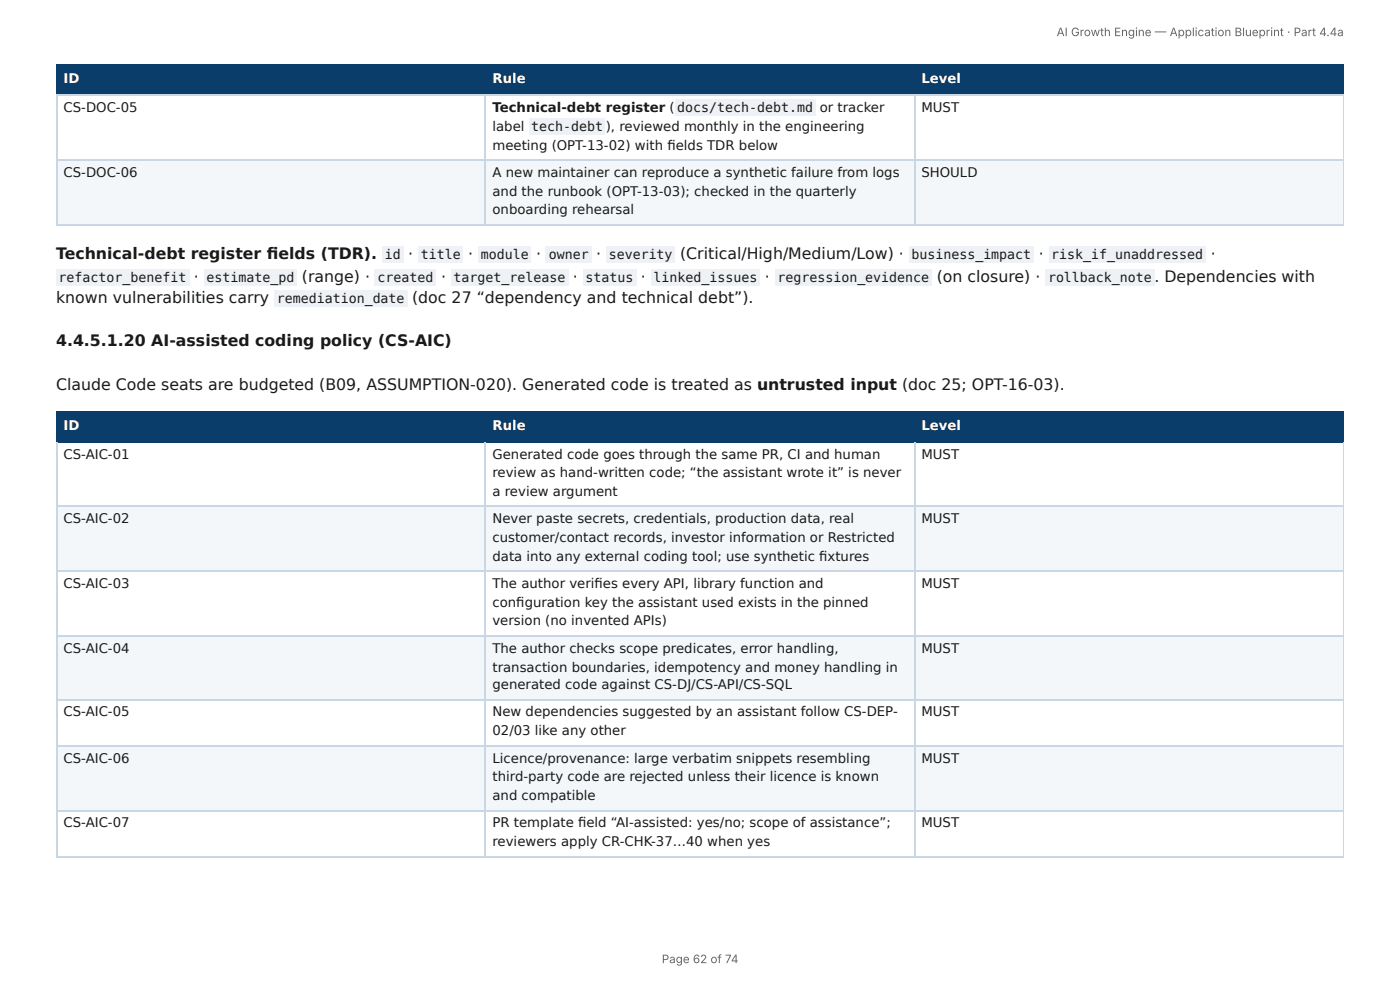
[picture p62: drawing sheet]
<svg xmlns="http://www.w3.org/2000/svg" width="297mm" height="210mm" viewBox="0 0 297 210" stroke-linecap="round" stroke-linejoin="round" font-family="sans-serif">
<defs><g id="words">
<g font-size="3.3" fill="#1a1a1a">
<text x="11.9" y="55">Technical-debt register fi elds (TDR).</text>
<text x="41.2" y="59.8">·</text>
<text x="64.1" y="59.8">(range) ·</text>
<text x="86.7" y="55">·</text>
<text x="93.7" y="59.8">·</text>
<text x="99.4" y="55">·</text>
<text x="113.9" y="55">·</text>
<text x="121.7" y="59.8">·</text>
<text x="126.6" y="55">·</text>
<text x="136.1" y="59.8">·</text>
<text x="144.5" y="55">(Critical/High/Medium/Low) ·</text>
<text x="162.5" y="59.8">·</text>
<text x="199" y="59.8">(on closure) ·</text>
<text x="220.6" y="55">·</text>
<text x="245.2" y="59.8">.</text>
<text x="247.3" y="59.8">Dependencies with</text>
<text x="257.1" y="55">·</text>
<text x="11.9" y="64.3">known vulnerabilities carry</text>
<text x="87.5" y="64.3">(doc 27 “dependency and technical debt”).</text>
<text x="11.9" y="73.6">4.4.5.1.20 AI-assisted coding policy (CS-AIC)</text>
<text x="11.9" y="82.8">Claude Code seats are budgeted (B09, ASSUMPTION-020). Generated code is treated as untrusted input (doc 25; OPT-16-03).</text>
</g>
<g font-size="2.8" fill="#fff">
<text x="13.5" y="17.7">ID</text>
<text x="104.6" y="17.7">Rule</text>
<text x="195.7" y="17.7">Level</text>
<text x="13.5" y="91.3">ID</text>
<text x="104.6" y="91.3">Rule</text>
<text x="195.7" y="91.3">Level</text>
</g>
<g font-size="2.8" fill="#1a1a1a">
<text x="13.5" y="23.8">CS-DOC-05</text>
<text x="104.6" y="23.8">Technical-debt register (</text>
<text x="143.8" y="23.8">docs/tech-debt.md</text>
<text x="174.1" y="23.8">or tracker</text>
<text x="195.7" y="23.8">MUST</text>
<text x="104.6" y="27.8">label</text>
<text x="112.8" y="27.8">tech-debt</text>
<text x="128.7" y="27.8">), reviewed monthly in the engineering</text>
<text x="104.6" y="31.8">meeting (OPT-13-02) with fi elds TDR below</text>
<text x="13.5" y="37.6">CS-DOC-06</text>
<text x="104.6" y="37.6">A new maintainer can reproduce a synthetic failure from logs</text>
<text x="104.6" y="41.5">and the runbook (OPT-13-03); checked in the quarterly</text>
<text x="195.7" y="37.6">SHOULD</text>
<text x="104.6" y="45.5">onboarding rehearsal</text>
<text x="12.4" y="59.8">refactor_benefit</text>
<text x="43.9" y="59.8">estimate_pd</text>
<text x="80.2" y="59.8">created</text>
<text x="81.7" y="55">id</text>
<text x="89.4" y="55">title</text>
<text x="96.3" y="59.8">target_release</text>
<text x="102.1" y="55">module</text>
<text x="116.5" y="55">owner</text>
<text x="124.4" y="59.8">status</text>
<text x="129.3" y="55">severity</text>
<text x="138.8" y="59.8">linked_issues</text>
<text x="165.1" y="59.8">regression_evidence</text>
<text x="193.6" y="55">business_impact</text>
<text x="222.6" y="59.8">rollback_note</text>
<text x="223.3" y="55">risk_if_unaddressed</text>
<text x="58.8" y="64.3">remediation_date</text>
<text x="13.5" y="97.4">CS-AIC-01</text>
<text x="104.6" y="97.4">Generated code goes through the same PR, CI and human</text>
<text x="104.6" y="101.3">review as hand-written code; “the assistant wrote it” is never</text>
<text x="195.7" y="97.4">MUST</text>
<text x="104.6" y="105.3">a review argument</text>
<text x="13.5" y="111.1">CS-AIC-02</text>
<text x="104.6" y="111.1">Never paste secrets, credentials, production data, real</text>
<text x="195.7" y="111.1">MUST</text>
<text x="104.6" y="115.1">customer/contact records, investor information or Restricted</text>
<text x="104.6" y="119.1">data into any external coding tool; use synthetic fi xtures</text>
<text x="13.5" y="124.9">CS-AIC-03</text>
<text x="104.6" y="124.9">The author verifi es every API, library function and</text>
<text x="195.7" y="124.9">MUST</text>
<text x="104.6" y="128.9">confi guration key the assistant used exists in the pinned</text>
<text x="104.6" y="132.8">version (no invented APIs)</text>
<text x="13.5" y="138.6">CS-AIC-04</text>
<text x="104.6" y="138.6">The author checks scope predicates, error handling,</text>
<text x="104.6" y="142.6">transaction boundaries, idempotency and money handling in</text>
<text x="195.7" y="138.6">MUST</text>
<text x="104.6" y="146.3">generated code against CS-DJ/CS-API/CS-SQL</text>
<text x="13.5" y="152.1">CS-AIC-05</text>
<text x="104.6" y="152.1">New dependencies suggested by an assistant follow CS-DEP-</text>
<text x="195.7" y="152.1">MUST</text>
<text x="13.5" y="161.9">CS-AIC-06</text>
<text x="104.6" y="156.1">02/03 like any other</text>
<text x="104.6" y="161.9">Licence/provenance: large verbatim snippets resembling</text>
<text x="195.7" y="161.9">MUST</text>
<text x="104.6" y="165.9">third-party code are rejected unless their licence is known</text>
<text x="104.6" y="169.9">and compatible</text>
<text x="13.5" y="175.7">CS-AIC-07</text>
<text x="104.6" y="175.7">PR template fi eld “AI-assisted: yes/no; scope of assistance”;</text>
<text x="104.6" y="179.7">reviewers apply CR-CHK-37…40 when yes</text>
<text x="195.7" y="175.7">MUST</text>
</g>
<g font-size="2.5" fill="#666">
<text x="224.4" y="7.7">AI Growth Engine — Application Blueprint · Part 4.4a</text>
<text x="140.6" y="204.5">Page 62 of 74</text>
</g>
</g></defs>
<g fill="#0b3d6b">
<path d="M12.2 14h91v6.1h-91z"/>
<path d="M103.2 14h91v6.1h-91z"/>
<path d="M194.2 14h91.2v6.1h-91.2z"/>
</g>
<g fill="#f4f7fa">
<path d="M12.2 33.9h91v13.7h-91z"/>
<path d="M103.2 33.9h91v13.7h-91z"/>
<path d="M194.2 33.9h91.2v13.7h-91.2z"/>
</g>
<path d="M11.9 13.9h273.5M12 13.8v6.6M103.1 13.8v6.6M194.3 13.8v6.6M11.9 20.2h273.5" fill="none" stroke="#0b3d6b" stroke-width=".26"/>
<path d="M285.3 13.8v6.6" fill="none" stroke="#0b3d6b" stroke-width=".21"/>
<path d="M11.9 20.2h273.5M11.9 34h273.5M12 20.4v27.5M103.1 20.4v27.5M194.3 20.4v27.5M11.9 47.8h273.5" fill="none" stroke="#c9d6e3" stroke-width=".26"/>
<path d="M285.3 20.4v27.5" fill="none" stroke="#c9d6e3" stroke-width=".21"/>
<g fill="#0b3d6b">
<path d="M12.2 87.6h91v6.3h-91z"/>
<path d="M103.2 87.6h91v6.3h-91z"/>
<path d="M194.2 87.6h91.2v6.3h-91.2z"/>
</g>
<g fill="#f4f7fa">
<path d="M12.2 107.4h91v13.8h-91z"/>
<path d="M103.2 107.4h91v13.8h-91z"/>
<path d="M194.2 107.4h91.2v13.8h-91.2z"/>
<path d="M12.2 134.9h91v13.8h-91z"/>
<path d="M103.2 134.9h91v13.8h-91z"/>
<path d="M194.2 134.9h91.2v13.8h-91.2z"/>
<path d="M12.2 158.5h91v13.7h-91z"/>
<path d="M103.2 158.5h91v13.7h-91z"/>
<path d="M194.2 158.5h91.2v13.7h-91.2z"/>
</g>
<path d="M11.9 87.4h273.5M11.9 93.8h273.5M12 87.3v6.6M103.1 87.3v6.6M194.3 87.3v6.6" fill="none" stroke="#0b3d6b" stroke-width=".26"/>
<path d="M285.3 87.3v6.6" fill="none" stroke="#0b3d6b" stroke-width=".21"/>
<path d="M12 93.9v87.9M103.1 93.9v87.9M194.3 93.9v87.9M11.9 107.6h273.5M11.9 121.3h273.5M11.9 135.1h273.5M11.9 148.6h273.5M11.9 158.4h273.5M11.9 172.1h273.5M11.9 181.9h273.5" fill="none" stroke="#c9d6e3" stroke-width=".26"/>
<path d="M285.3 93.9v87.9" fill="none" stroke="#c9d6e3" stroke-width=".21"/>
<g fill="#eef2f6">
<path d="M143.4 21.2h29.9v3.4h-29.9z"/>
<path d="M112.4 25.1h16.2v3.5h-16.2z"/>
<path d="M81.2 52.4h4.5v3.4h-4.5z"/>
<path d="M88.9 52.4h9.5v3.4h-9.5z"/>
<path d="M101.6 52.4h11.1v3.4h-11.1z"/>
<path d="M115.9 52.4h9.8v3.4h-9.8z"/>
<path d="M128.9 52.4h14.5v3.4h-14.5z"/>
<path d="M193.1 52.4h26.5v3.4h-26.5z"/>
<path d="M222.8 52.4h33.3v3.4h-33.3z"/>
<path d="M11.9 57.2h28.3v3.4h-28.3z"/>
<path d="M43.4 57.2h19.6v3.4h-19.6z"/>
<path d="M79.6 57.2h13v3.4h-13z"/>
<path d="M95.8 57.2h24.8v3.4h-24.8z"/>
<path d="M123.8 57.2h11.4v3.4h-11.4z"/>
<path d="M138.4 57.2h23v3.4h-23z"/>
<path d="M164.6 57.2h33.3v3.4h-33.3z"/>
<path d="M222 57.2h23.3v3.4h-23.3z"/>
<path d="M58.2 61.6h28.3v3.5h-28.3z"/>
</g>
<use href="#words"/>
</svg>
